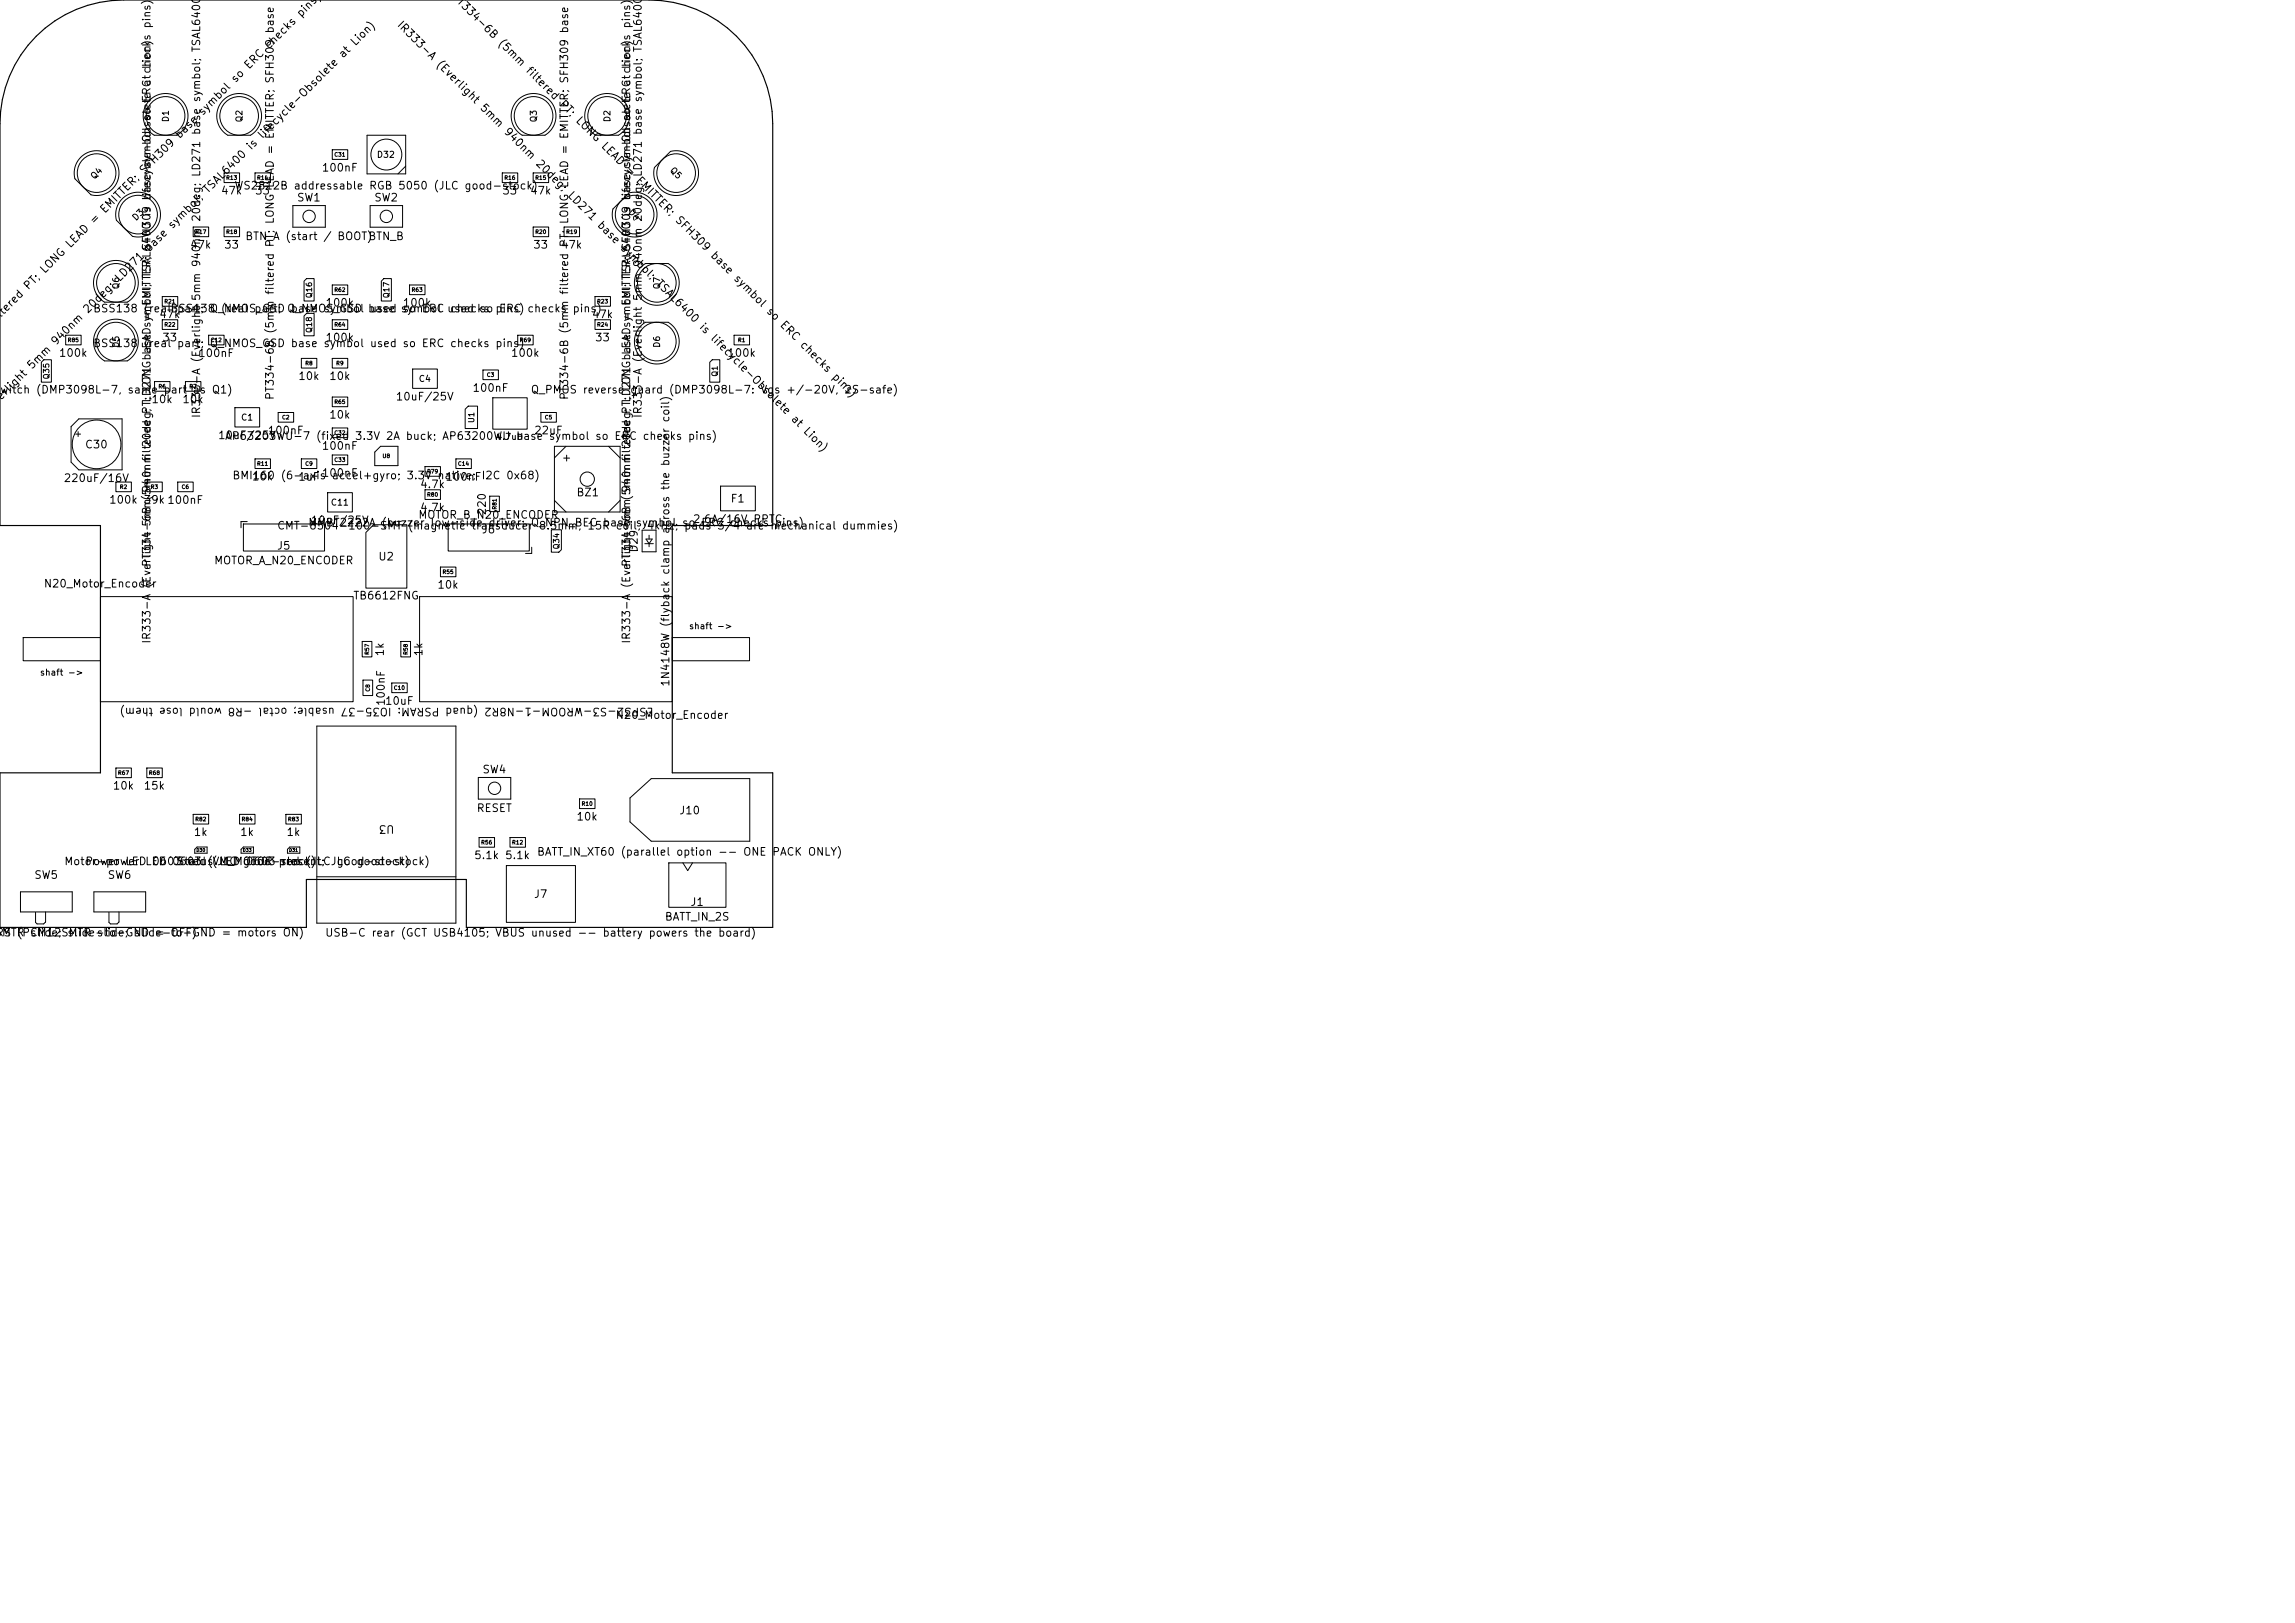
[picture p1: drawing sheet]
<svg xmlns="http://www.w3.org/2000/svg" width="297mm" height="210mm" viewBox="0 0 297 210" stroke-linecap="round" stroke-linejoin="round" font-family="sans-serif">
<defs><g id="words">
<g font-size="1">
<text x="58.1" y="-.3" transform="rotate(45 58.1 -.3)">PT334-6B</text>
<text x="39.1" y="2.5" transform="rotate(-45 39.1 2.5)">pins)</text>
<text x="51.1" y="3.4" transform="rotate(45 51.1 3.4)">IR333-A</text>
<text x="64.2" y="5.8" transform="rotate(45 64.2 5.8)">(5m</text>
<text x="19.7" y="9" transform="rotate(-90 19.7 9)">Lion)</text>
<text x="30.6" y="11" transform="rotate(-45 30.6 11)">so</text>
<text x="32.3" y="9.3" transform="rotate(-45 32.3 9.3)">ERC</text>
<text x="34.9" y="6.7" transform="rotate(-45 34.9 6.7)">checks</text>
<text x="44.5" y="7.8" transform="rotate(-45 44.5 7.8)">at</text>
<text x="46.1" y="6.2" transform="rotate(-45 46.1 6.2)">Lion)</text>
<text x="56.2" y="8.5" transform="rotate(45 56.2 8.5)">(Everlight</text>
<text x="66.3" y="7.8" transform="rotate(45 66.3 7.8)">m</text>
<text x="67.7" y="9.3" transform="rotate(45 67.7 9.3)">filtered</text>
<text x="81.8" y="9" transform="rotate(-90 81.8 9)">Lion)</text>
<text x="26.3" y="15.3" transform="rotate(-45 26.3 15.3)">sym</text>
<text x="28.4" y="13.2" transform="rotate(-45 28.4 13.2)">bol</text>
<text x="61.8" y="14.1" transform="rotate(45 61.8 14.1)">5m</text>
<text x="63.4" y="15.7" transform="rotate(45 63.4 15.7)">m</text>
<text x="64.9" y="17.2" transform="rotate(45 64.9 17.2)">940nm</text>
<text x="72.1" y="13.7" transform="rotate(45 72.1 13.7)">PT;</text>
<text x="74.2" y="15.8" transform="rotate(45 74.2 15.8)">LONG</text>
<text x="18.7" y="22.8" transform="rotate(-45 18.7 22.8)">SFH309</text>
<text x="23.3" y="18.3" transform="rotate(-45 23.3 18.3)">base</text>
<text x="32.6" y="19.7" transform="rotate(-45 32.6 19.7)">is</text>
<text x="34.1" y="18.3" transform="rotate(-45 34.1 18.3)">lifecycle-Obsolete</text>
<text x="41.6" y="22.4">100nF</text>
<text x="69" y="21.4" transform="rotate(45 69 21.4)">20deg;</text>
<text x="77.5" y="19.1" transform="rotate(45 77.5 19.1)">LEAD</text>
<text x="80.6" y="22.2" transform="rotate(45 80.6 22.2)">=</text>
<text x="82" y="23.6" transform="rotate(45 82 23.6)">EMITTER;</text>
<text x="12.3" y="29.3" transform="rotate(-45 12.3 29.3)">=</text>
<text x="13.7" y="27.9" transform="rotate(-45 13.7 27.9)">EMITTER;</text>
<text x="22.4" y="29.9" transform="rotate(-45 22.4 29.9)">sym</text>
<text x="24.5" y="27.9" transform="rotate(-45 24.5 27.9)">bol;</text>
<text x="27" y="25.3" transform="rotate(-45 27 25.3)">TSAL6400</text>
<text x="28.5" y="25.4">47k</text>
<text x="30.3" y="24.8">WS2812B addressable RGB 5050 (JLC good-stock)</text>
<text x="32.9" y="25.4">33</text>
<text x="38.4" y="26.3">SW1</text>
<text x="48.4" y="26.3">SW2</text>
<text x="64.9" y="25.4">33</text>
<text x="68.5" y="25.4">47k</text>
<text x="73.1" y="25.5" transform="rotate(45 73.1 25.5)">LD271</text>
<text x="77" y="29.3" transform="rotate(45 77 29.3)">base</text>
<text x="87.1" y="28.6" transform="rotate(45 87.1 28.6)">SFH309</text>
<text x="5.9" y="35.7" transform="rotate(-45 5.9 35.7)">LONG</text>
<text x="9.2" y="32.4" transform="rotate(-45 9.2 32.4)">LEAD</text>
<text x="19.4" y="32.9" transform="rotate(-45 19.4 32.9)">base</text>
<text x="24.5" y="32.4">47k</text>
<text x="28.9" y="32.4">33</text>
<text x="31.7" y="31.3">BTN_A (start / BOOT)</text>
<text x="47.6" y="31.3">BTN_B</text>
<text x="68.9" y="32.4">33</text>
<text x="72.5" y="32.4">47k</text>
<text x="80" y="32.3" transform="rotate(45 80 32.3)">sym</text>
<text x="82" y="34.4" transform="rotate(45 82 34.4)">bol;</text>
<text x="91.6" y="33.2" transform="rotate(45 91.6 33.2)">base</text>
<text x="3.8" y="37.8" transform="rotate(-45 3.8 37.8)">PT;</text>
<text x="11.5" y="40.9" transform="rotate(-45 11.5 40.9)">20deg;</text>
<text x="12" y="40.7">BSS138 (realBSS138 (real part;</text>
<text x="15.6" y="36.8" transform="rotate(-45 15.6 36.8)">LD271</text>
<text x="19.7" y="41.7" transform="rotate(-90 19.7 41.7)">= EMITTER; SFH309 lifecycle-Obsolete atchecks pins)</text>
<text x="20.5" y="41.4">47k</text>
<text x="22.8" y="40.7">part; Q_NMOS_GSDQ_NMOS_GSD</text>
<text x="37.5" y="40.7">base symbol base</text>
<text x="42" y="39.9">100k</text>
<text x="47.8" y="40.7">used symbol</text>
<text x="52" y="40.7">so ERC used sopins) checks pins)</text>
<text x="52" y="39.9">100k</text>
<text x="58.2" y="40.7">checks</text>
<text x="64.5" y="40.7">ERC</text>
<text x="76.5" y="41.4">47k</text>
<text x="81.8" y="41.7" transform="rotate(-90 81.8 41.7)">= EMITTER; SFH309 lifecycle-Obsolete atchecks pins)</text>
<text x="84.6" y="36.9" transform="rotate(45 84.6 36.9)">TSAL6400</text>
<text x="94.6" y="36.2" transform="rotate(45 94.6 36.2)">sym</text>
<text x="96.7" y="38.3" transform="rotate(45 96.7 38.3)">bol</text>
<text x="98.9" y="40.5" transform="rotate(45 98.9 40.5)">so</text>
<text x="-.6" y="42.2" transform="rotate(-45 -.6 42.2)">filtered</text>
<text x="5.8" y="46.5" transform="rotate(-45 5.8 46.5)">m</text>
<text x="7.3" y="45" transform="rotate(-45 7.3 45)">940nm</text>
<text x="7.5" y="46.4">100k</text>
<text x="12" y="45.2">BSS138 (real part; Q_NMOS_GSD base symbol used so ERC checks pins)</text>
<text x="19.7" y="46" transform="rotate(-90 19.7 46)">LEADsymbol; TSAL6400 is base symbol so ERC</text>
<text x="20.9" y="44.4">33</text>
<text x="25.6" y="46.4">100nF</text>
<text x="42" y="44.4">100k</text>
<text x="66" y="46.4">100k</text>
<text x="76.9" y="44.4">33</text>
<text x="81.8" y="46" transform="rotate(-90 81.8 46)">LEADsymbol; TSAL6400 is base symbol so ERC</text>
<text x="90.2" y="42.5" transform="rotate(45 90.2 42.5)">is</text>
<text x="91.6" y="44" transform="rotate(45 91.6 44)">lifecycle-Obsolete</text>
<text x="94" y="46.4">100k</text>
<text x="100.6" y="42.2" transform="rotate(45 100.6 42.2)">ERC</text>
<text x="103.2" y="44.8" transform="rotate(45 103.2 44.8)">checks</text>
<text x="-.9" y="53.3" transform="rotate(-45 -.9 53.3)">Everlight</text>
<text x="-.9" y="51.2">switch (DMP3098L-7, same part as Q1)</text>
<text x="4.2" y="48.1" transform="rotate(-45 4.2 48.1)">5m</text>
<text x="19.5" y="52.4">10k</text>
<text x="23.5" y="52.4">10k</text>
<text x="35.7" y="51.8" transform="rotate(-90 35.7 51.8)">PT334-6B (5mm filtered PT; LONG LEAD = EMITTER; SFH309 base sy</text>
<text x="38.5" y="49.4">10k</text>
<text x="42.5" y="49.4">10k</text>
<text x="51.1" y="52.1">10uF/25V</text>
<text x="61.1" y="50.9">100nF</text>
<text x="68.6" y="51.2">Q_PMOS reverse guard (DMP3098L-7: Vgs +/-20V, 2S-safe)</text>
<text x="73.8" y="51.8" transform="rotate(-90 73.8 51.8)">PT334-6B (5mm filtered PT; LONG LEAD = EMITTER; SFH309 base sy</text>
<text x="107.4" y="49" transform="rotate(45 107.4 49)">pins)</text>
<text x="10.9" y="58.3">C30</text>
<text x="26.2" y="54.2" transform="rotate(-90 26.2 54.2)">IR333-A (Everlight 5mm 940nm 20deg; LD271 base symbol; TSAL6400</text>
<text x="28.1" y="57.1">10uF/25V</text>
<text x="29" y="57.2">AP63203WU-7 (fixed 3.3V 2A buck; AP63200WU base symbol so ERC checks pins)</text>
<text x="34.6" y="56.4">100nF</text>
<text x="41.6" y="58.4">100nF</text>
<text x="42.5" y="54.4">10k</text>
<text x="69" y="56.4">22uF</text>
<text x="74" y="60" transform="rotate(-90 74 60)">+</text>
<text x="83.3" y="54.2" transform="rotate(-90 83.3 54.2)">IR333-A (Everlight 5mm 940nm 20deg; LD271 base symbol; TSAL6400</text>
<text x="102.1" y="54.4" transform="rotate(45 102.1 54.4)">at</text>
<text x="103.7" y="56" transform="rotate(45 103.7 56)">Lion)</text>
<text x="8.2" y="62.6">220uF/16V</text>
<text x="14" y="65.4">100k 39k 100nF</text>
<text x="19.7" y="63.8" transform="rotate(-90 19.7 63.8)">940nm 20deg; LD271</text>
<text x="30" y="62.3">BMI160 (6-axis accel+gyro; 3.3V native;</text>
<text x="32.5" y="62.4">10k</text>
<text x="38.5" y="62.4">1uF</text>
<text x="41.6" y="61.9">100nF</text>
<text x="54.3" y="63.4">4.7k</text>
<text x="57.6" y="62.4">100nFI2C 0x68)</text>
<text x="74.5" y="64.5">BZ1</text>
<text x="81.8" y="63.8" transform="rotate(-90 81.8 63.8)">940nm 20deg; LD271</text>
<text x="94.5" y="65.3">F1</text>
<text x="35.8" y="71.4">J5</text>
<text x="35.8" y="68.8">CMT-8504-100-SMT</text>
<text x="39.8" y="68.4">MMBT2222A (buzzer low-side driver;</text>
<text x="40.1" y="68.1">10uF/25V</text>
<text x="52.7" y="68.8">(magnetic transducer 8.5mm, 15R coil,</text>
<text x="54.1" y="67.4">MOTOR_B_N20_ENCODER</text>
<text x="54.3" y="66.4">4.7k</text>
<text x="62.3" y="69.3">J6</text>
<text x="63.1" y="66.8" transform="rotate(-90 63.1 66.8)">220</text>
<text x="68.6" y="68.4">Q_NPN_BEC base symbol so ERC checks pins)</text>
<text x="82.8" y="71.6" transform="rotate(-90 82.8 71.6)">D29</text>
<text x="83.6" y="68.8">4kHz; pads 3/4 are mechanical dummies)</text>
<text x="89.6" y="67.9">2.6A/16V PPTC</text>
<text x="5.6" y="76.3">N20_Motor_Encoder</text>
<text x="19.7" y="73.4" transform="rotate(-90 19.7 73.4)">PT334-6B</text>
<text x="27.6" y="73.3">MOTOR_A_N20_ENCODER</text>
<text x="45.6" y="77.8">TB6612FNG</text>
<text x="48.9" y="72.8">U2</text>
<text x="56.5" y="76.4">10k</text>
<text x="81.8" y="73.4" transform="rotate(-90 81.8 73.4)">PT334-6B</text>
<text x="19.7" y="83.4" transform="rotate(-90 19.7 83.4)">IR333-A (Everlight 5mm(5mm filtered PT; LONGbase</text>
<text x="81.8" y="83.4" transform="rotate(-90 81.8 83.4)">IR333-A (Everlight 5mm(5mm filtered PT; LONGbase</text>
<text x="49.9" y="85" transform="rotate(-90 49.9 85)">1k</text>
<text x="54.9" y="85" transform="rotate(-90 54.9 85)">1k</text>
<text x="86.9" y="88.9" transform="rotate(-90 86.9 88.9)">1N4148W (flyback clamp across the buzzer coil)</text>
<text x="49.7" y="91.4">10uF</text>
<text x="50" y="91.4" transform="rotate(-90 50 91.4)">100nF</text>
<text x="79.6" y="93.3">N20_Motor_Encoder</text>
<text x="84.7" y="91.3" transform="rotate(-180 84.7 91.3)">ESP32-S3-WROOM-1-N8R2 (quad PSRAM: IO35-37 usable; octal -R8 would lose them)</text>
<text x="62.4" y="100.3">SW4</text>
<text x="14.5" y="102.4">10k</text>
<text x="18.5" y="102.4">15k</text>
<text x="51.1" y="106.5" transform="rotate(-180 51.1 106.5)">U3</text>
<text x="61.6" y="105.3">RESET</text>
<text x="74.5" y="106.4">10k</text>
<text x="87.8" y="105.6">J10</text>
<text x="4.4" y="114">SW5</text>
<text x="8.2" y="112.2">Motor-power</text>
<text x="10.9" y="112.2">Power LEDLED 0603</text>
<text x="13.9" y="114">SW6</text>
<text x="19.6" y="112.2">0603 red(VM_MOTOR</text>
<text x="22.8" y="112.2">Status(JLC</text>
<text x="25" y="108.4">1k</text>
<text x="28.3" y="112.2">LED good-stock)</text>
<text x="31" y="108.4">1k</text>
<text x="31.8" y="112.2">0603 present;</text>
<text x="36.3" y="112.2">red (JLCJLC good-stock)</text>
<text x="37" y="108.4">1k</text>
<text x="43.5" y="112.2">good-stock)</text>
<text x="61.3" y="111.4">5.1k 5.1k</text>
<text x="69.4" y="111">BATT_IN_XT60 (parallel option -- ONE PACK ONLY)</text>
<text x="69" y="116.4">J7</text>
<text x="86" y="119.4">BATT_IN_2S</text>
<text x="89.3" y="117.5">J1</text>
<text x="-.8" y="121.4">SMTR slide; slide-to-GND = OFF)</text>
<text x="-.6" y="121.4">RS (PCM12SMTR slide; slide-to-GND = motors ON)</text>
<text x="42" y="121.4">USB-C rear (GCT USB4105; VBUS unused -- battery powers the board)</text>
</g>
<g font-size=".8">
<text x="22" y="15.9" transform="rotate(-90 22 15.9)">D1</text>
<text x="31.6" y="15.9" transform="rotate(-90 31.6 15.9)">Q2</text>
<text x="69.7" y="15.9" transform="rotate(-90 69.7 15.9)">Q3</text>
<text x="79.2" y="15.9" transform="rotate(-90 79.2 15.9)">D2</text>
<text x="12.3" y="23.5" transform="rotate(-45 12.3 23.5)">Q4</text>
<text x="48.7" y="20.6">D32</text>
<text x="86.4" y="22.2" transform="rotate(45 86.4 22.2)">Q5</text>
<text x="17.7" y="28.8" transform="rotate(-45 17.7 28.8)">D3</text>
<text x="81.1" y="27.6" transform="rotate(45 81.1 27.6)">D4</text>
<text x="15.6" y="37.5" transform="rotate(-90 15.6 37.5)">Q6</text>
<text x="85.6" y="37.5" transform="rotate(-90 85.6 37.5)">Q7</text>
<text x="15.6" y="45.1" transform="rotate(-90 15.6 45.1)">D5</text>
<text x="85.6" y="45.1" transform="rotate(-90 85.6 45.1)">D6</text>
<text x="54.1" y="49.6">C4</text>
<text x="31.1" y="54.6">C1</text>
<text x="64.2" y="57.1">4.7uH</text>
<text x="42.7" y="65.6">C11</text>
<text x="89.1" y="81.6">shaft -&gt;</text>
<text x="5.1" y="87.6">shaft -&gt;</text>
</g>
<g font-size=".7">
<text x="40.6" y="38.7" transform="rotate(-90 40.6 38.7)">Q16</text>
<text x="50.6" y="38.7" transform="rotate(-90 50.6 38.7)">Q17</text>
<text x="40.6" y="43.2" transform="rotate(-90 40.6 43.2)">Q18</text>
<text x="6.6" y="49.2" transform="rotate(-90 6.6 49.2)">Q35</text>
<text x="93.1" y="48.8" transform="rotate(-90 93.1 48.8)">Q1</text>
<text x="61.6" y="54.8" transform="rotate(-90 61.6 54.8)">U1</text>
<text x="72.6" y="71.2" transform="rotate(-90 72.6 71.2)">Q34</text>
</g>
<g font-size=".5">
<text x="29.2" y="23.4">R13</text>
<text x="33.2" y="23.4">R14</text>
<text x="43.2" y="20.4">C31</text>
<text x="65.2" y="23.4">R16</text>
<text x="69.2" y="23.4">R15</text>
<text x="25.2" y="30.4">R17</text>
<text x="29.2" y="30.4">R18</text>
<text x="69.2" y="30.4">R20</text>
<text x="73.2" y="30.4">R19</text>
<text x="21.2" y="39.4">R21</text>
<text x="43.2" y="37.9">R62</text>
<text x="53.2" y="37.9">R63</text>
<text x="77.2" y="39.4">R23</text>
<text x="8.7" y="44.4">R85</text>
<text x="21.2" y="42.4">R22</text>
<text x="27.2" y="44.4">C12</text>
<text x="39.4" y="47.4">R8</text>
<text x="43.2" y="42.4">R64</text>
<text x="43.4" y="47.4">R9</text>
<text x="67.2" y="44.4">R69</text>
<text x="77.2" y="42.4">R24</text>
<text x="95.4" y="44.4">R1</text>
<text x="20.4" y="50.4">R6</text>
<text x="24.4" y="50.4">R7</text>
<text x="43.2" y="52.4">R65</text>
<text x="62.9" y="48.9">C3</text>
<text x="36.4" y="54.4">C2</text>
<text x="43.2" y="56.4">C32</text>
<text x="43.2" y="59.9">C33</text>
<text x="49.4" y="59.4">U8</text>
<text x="70.4" y="54.4">C5</text>
<text x="15.4" y="63.4">R2</text>
<text x="19.4" y="63.4">R3</text>
<text x="23.4" y="63.4">C6</text>
<text x="33.2" y="60.4">R11</text>
<text x="39.4" y="60.4">C9</text>
<text x="55.2" y="64.4">R80</text>
<text x="55.2" y="61.4">R79</text>
<text x="59.2" y="60.4">C14</text>
<text x="64.4" y="66" transform="rotate(-90 64.4 66)">R81</text>
<text x="57.2" y="74.4">R55</text>
<text x="47.9" y="84.8" transform="rotate(-90 47.9 84.8)">R57</text>
<text x="48" y="89.6" transform="rotate(-90 48 89.6)">C8</text>
<text x="50.9" y="89.4">C10</text>
<text x="52.9" y="84.8" transform="rotate(-90 52.9 84.8)">R58</text>
<text x="15.2" y="100.4">R67</text>
<text x="19.2" y="100.4">R68</text>
<text x="25.2" y="106.4">R82</text>
<text x="31.2" y="106.4">R84</text>
<text x="37.2" y="106.4">R83</text>
<text x="75.2" y="104.4">R10</text>
<text x="62.2" y="109.4">R56</text>
<text x="66.2" y="109.4">R12</text>
</g>
<g font-size=".4">
<text x="25.4" y="110.3">D30</text>
<text x="31.4" y="110.3">D33</text>
<text x="37.4" y="110.3">D31</text>
</g>
</g></defs>
<g fill="none" stroke="#000" stroke-width=".13">
<path d="M19.4 13a2.9 2.9 0 0 1 4.3 .2 2.9 2.9 0 0 1-.8 4.3h-2.9a2.9 2.9 0 0 1-.6-4.5zM28.9 13a2.9 2.9 0 0 1 4.3 .2 2.9 2.9 0 0 1-.8 4.3h-2.9a2.9 2.9 0 0 1-.6-4.5zM43 19.4h2v1.2h-2zM47.5 17.5h5v5h-5zM67 13a2.9 2.9 0 0 1 4.3 .2 2.9 2.9 0 0 1-.8 4.3h-2.9a2.9 2.9 0 0 1-.6-4.5zM76.5 13a2.9 2.9 0 0 1 4.4 .2 2.9 2.9 0 0 1-.9 4.3h-2.9a2.9 2.9 0 0 1-.6-4.5zM86.8 19.6a2.9 2.9 0 0 1 3.6 2.6 2.9 2.9 0 0 1-3.1 3.1 2.9 2.9 0 0 1-2.6-3.6zM10.4 20.4a2.9 2.9 0 0 1 4.9 1.2 2.9 2.9 0 0 1-3.5 3.6l-2.1-2.1a2.9 2.9 0 0 1 .7-2.7zM12.9 34.6a2.9 2.9 0 0 1 4.4 .2 2.9 2.9 0 0 1-.8 4.3h-3a2.9 2.9 0 0 1-.6-4.5zM15.8 25.7a2.9 2.9 0 0 1 4.9 1.3 2.9 2.9 0 0 1-3.6 3.6l-2-2.1a2.9 2.9 0 0 1 .7-2.8zM21 38.4h2v1.2h-2zM25 29.4h2v1.2h-2z"/>
<path d="M29 29.4h2v1.2h-2zM29 22.4h2v1.2h-2zM33 22.4h2v1.2h-2zM37.9 26.6h4.2v2.8h-4.2zM39.7 36h.9v2.9h-1.3v-2.5zM43 36.9h2v1.2h-2zM47.9 26.6h4.2v2.8h-4.2zM49.7 36h.9v2.9h-1.3v-2.5zM52.5 21.5l-1 1M53 36.9h2v1.2h-2zM65 22.4h2v1.2h-2zM69 29.4h2v1.2h-2z"/>
<path d="M69 22.4h2v1.2h-2zM73 29.4h2v1.2h-2zM77 38.4h2v1.2h-2zM79.3 27l2.1-2a2.9 2.9 0 0 1 3.6 2.5 2.9 2.9 0 0 1-3.1 3.2 2.9 2.9 0 0 1-2.6-3.7zM82.9 34.6l.6-.5h3a2.9 2.9 0 0 1 .9 4.2 2.9 2.9 0 0 1-4.3 .5 2.9 2.9 0 0 1-.2-4.2zM5.4 46.9l.3-.3h.9v2.8h-1.2zM8.5 43.4h2v1.2h-2zM9.8 56.2h.6M10.1 55.9v.6M10.2 54.2h5.6v6.6h-5.6l-1-1v-4.6zM12.9 42.2a2.9 2.9 0 0 1 4.4 .2 2.9 2.9 0 0 1-.8 4.3h-3a2.9 2.9 0 0 1-.6-4.5zM20 49.4h2v1.2h-2z"/>
<path d="M21 41.4h2v1.2h-2zM24 49.4h2v1.2h-2zM27 43.4h2v1.2h-2zM30.4 52.7h3.2v2.6h-3.2zM33 59.4h2v1.2h-2zM36 53.4h2v1.2h-2zM39 59.4h2v1.2h-2zM39 46.4h2v1.2h-2zM39.3 40.9l.4-.3h.9v2.9h-1.3zM43 46.4h2v1.2h-2zM43 41.4h2v1.2h-2zM43 55.4h2v1.2h-2z"/>
<path d="M43 51.4h2v1.2h-2zM43 58.9h2v1.2h-2zM49.2 57.8h2.3v2.5h-3v-1.8zM53.4 47.7h3.2v2.6h-3.2zM59 59.4h2v1.2h-2zM60.6 52.6h1.2v2.8h-1.6v-2.4zM62.5 47.9h2v1.2h-2zM63.8 51.5h4.4v4h-4.4zM67 43.4h2v1.2h-2zM70 53.4h2v1.2h-2zM71.7 57.8h8.5v8.5h-8.5zM73.2 57.8l-1.5 1.5"/>
<path d="M77 41.4h2v1.2h-2zM78.7 57.8l1.5 1.5M82.9 42.2l.6-.5h3a2.9 2.9 0 0 1 .9 4.2 2.9 2.9 0 0 1-4.3 .5 2.9 2.9 0 0 1-.2-4.2zM91.8 46.9l.4-.3h.9v2.8h-1.3zM95 43.4h2v1.2h-2zM13 77.2h32.7v13.6h-32.7zM15 62.4h2v1.2h-2zM19 62.4h2v1.2h-2zM23 62.4h2v1.2h-2zM31.5 67.8h10.5v3.5h-10.5zM32 67.5h-.8v.8M42.4 63.7h3.2v2.6h-3.2z"/>
<path d="M47.3 68.9l1-1h4.3v8.2h-5.3zM54.3 77.2h32.7v13.6h-32.7zM55 63.4h2v1.2h-2zM55 60.4h2v1.2h-2zM57 73.4h2v1.2h-2zM58 67.8h10.5v3.5h-10.5zM63.4 64.2h1.2v2h-1.2zM68.8 70.8v.8h-.8M71.4 68.6h1.3v2.5l-.4 .3h-.9zM71.7 64.8l1.5 1.5M80.2 64.8l-1.5 1.5M83.1 68.6h1.8v2.8h-1.8z"/>
<path d="M83.5 70.4h1.1M83.6 69.8h.8l-.4 .6zM84 69.3v.5M84 70.4v.4M93.3 62.9h4.5v3.2h-4.5zM3 82.5h10v3h-10zM15 99.4h2v1.2h-2zM19 99.4h2v1.2h-2zM41 94h18v25.5h-18zM46.9 83h1.2v2h-1.2zM47 88h1.2v2h-1.2zM50.7 88.4h2v1.2h-2z"/>
<path d="M51.9 83h1.2v2h-1.2zM87 82.5h10v3h-10zM2.7 115.4h6.6v2.6h-6.6zM5.9 118v1.3l-.3 .3h-.8l-.2-.2v-1.3M12.1 115.4h6.7v2.6h-6.7zM15.4 118v1.3l-.3 .3h-.8l-.2-.2v-1.3M25 105.4h2v1.2h-2zM25.2 109.9l.3-.3h1.3v.8h-1.6zM31 105.4h2v1.2h-2zM31.2 109.9l.3-.3h1.3v.8h-1.6zM37 105.4h2v1.2h-2zM37.2 109.9l.3-.3h1.3v.8h-1.6z"/>
<path d="M41 113.5h18M61.9 100.6h4.2v2.8h-4.2zM62 108.4h2v1.2h-2zM65.5 112h9v7.4h-9zM66 108.4h2v1.2h-2zM75 103.4h2v1.2h-2zM81.5 103.3l2.8-2.5h12.7v8.1h-12.7l-2.8-2.5zM86.5 111.7h7.5v5.7h-7.5zM88.4 111.7l.6 1 .6-1"/>
<circle cx="21.4" cy="15" r="2.5"/>
<circle cx="30.9" cy="15" r="2.5"/>
<circle cx="50" cy="20" r="2"/>
<circle cx="69" cy="15" r="2.5"/>
<circle cx="78.6" cy="15" r="2.5"/>
<circle cx="12.5" cy="22.4" r="2.5"/>
<circle cx="15" cy="36.6" r="2.5"/>
<circle cx="17.9" cy="27.8" r="2.5"/>
<circle cx="40" cy="28" r=".8"/>
<circle cx="50" cy="28" r=".8"/>
<circle cx="82.1" cy="27.8" r="2.5"/>
<circle cx="85" cy="36.6" r="2.5"/>
<circle cx="87.5" cy="22.4" r="2.5"/>
<circle cx="12.5" cy="57.5" r="3.2"/>
<circle cx="15" cy="44.2" r="2.5"/>
<circle cx="85" cy="44.2" r="2.5"/>
<circle cx="76" cy="62" r=".92"/>
<circle cx="64" cy="102" r=".8"/>
</g>
<path d="M4.7 4.7a16 16 0 0 1 11.3-4.7h68a16 16 0 0 1 16 16v52h-13v32h13v20h-39.7v-6.2h-20.7v6.2h-39.6v-20h13v-32h-13v-52a16 16 0 0 1 4.7-11.3z" fill="none" stroke="#000" stroke-width=".15"/>
<use href="#words"/>
</svg>
